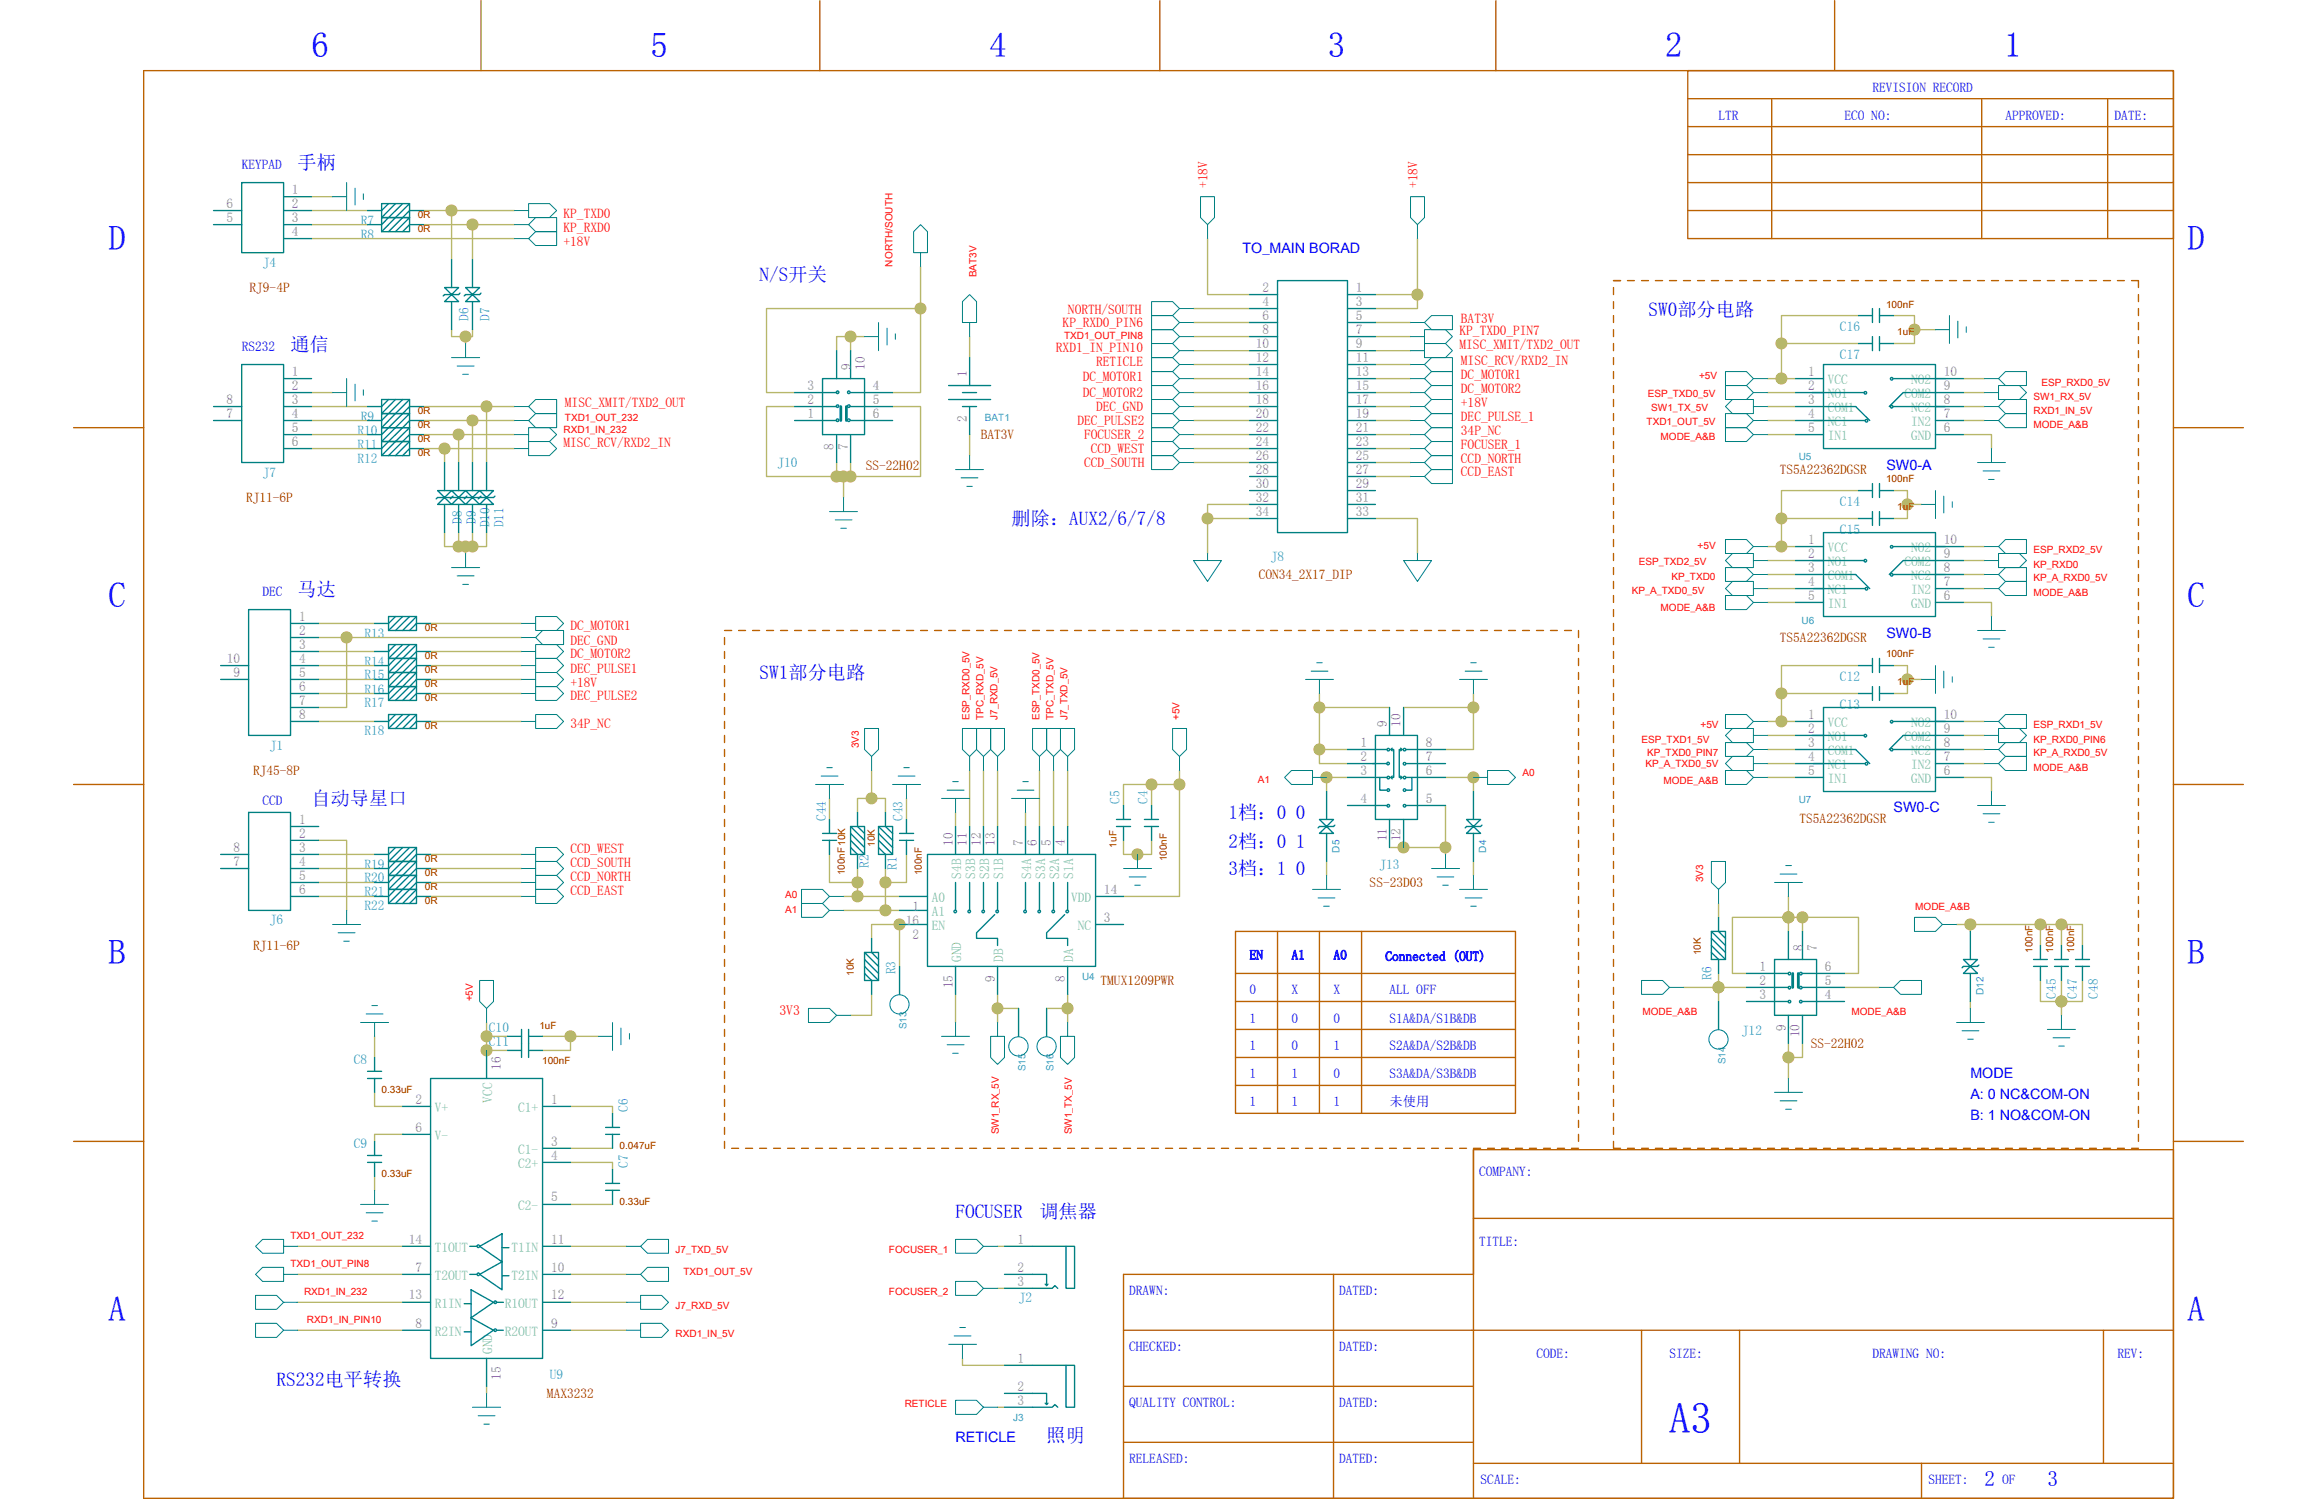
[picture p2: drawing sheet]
<svg xmlns="http://www.w3.org/2000/svg" width="432mm" height="279mm" viewBox="0 0 432 279" stroke-linecap="round" stroke-linejoin="round" font-family="sans-serif">
<defs><g id="words">
<text font-size="8" fill="#00f" x="311" y="267.1">A3</text>
<g font-size="6.5" fill="#00f">
<text x="58.1" y="10.6">6</text>
<text x="121.2" y="10.6">5</text>
<text x="184.3" y="10.6">4</text>
<text x="247.5" y="10.6">3</text>
<text x="310.3" y="10.6">2</text>
<text x="373.5" y="10.6">1</text>
<text x="20.2" y="46.6">D</text>
<text x="407.7" y="46.6">D</text>
<text x="20.2" y="113.1">C</text>
<text x="407.7" y="113.1">C</text>
<text x="20.2" y="179.6">B</text>
<text x="407.7" y="179.6">B</text>
<text x="20.2" y="246.1">A</text>
<text x="407.7" y="246.1">A</text>
</g>
<g font-size="4" fill="#00f">
<text x="369.8" y="277.1">2</text>
<text x="381.6" y="277.1">3</text>
</g>
<g font-size="3.6" fill="#00f">
<text x="55.5" y="31.4">手柄</text>
<text x="141.6" y="52.3">N/S开关</text>
<text x="307.2" y="58.8">SW0部分电路</text>
<text x="54.1" y="65.4">通信</text>
<text x="188.5" y="97.9">删除：AUX2/6/7/8</text>
<text x="55.5" y="111">马达</text>
<text x="141.6" y="126.6">SW1部分电路</text>
<text x="58.1" y="150.1">自动导星口</text>
<text x="229" y="152.7">1档：0 0</text>
<text x="229" y="158">2档：0 1</text>
<text x="229" y="163.2">3档：1 0</text>
<text x="178.1" y="227.1">FOCUSER</text>
<text x="193.7" y="227.1">调焦器</text>
<text x="51.5" y="258.4">RS232电平转换</text>
<text x="195.1" y="268.8">照明</text>
</g>
<g font-size="2.7" fill="#00f">
<text x="231.5" y="47.1">TO_MAIN BORAD</text>
<text x="351.6" y="87.5">SW0-A</text>
<text x="351.6" y="118.8">SW0-B</text>
<text x="352.9" y="151.4">SW0-C</text>
<text x="367.2" y="201">MODE</text>
<text x="367.2" y="204.9">A: 0 NC&amp;COM-ON</text>
<text x="367.2" y="208.8">B: 1 NO&amp;COM-ON</text>
<text x="178.1" y="268.8">RETICLE</text>
</g>
<text font-size="2.6" fill="#f00" x="145.2" y="189.3">3V3</text>
<g font-size="2.5" fill="#00f">
<text x="349" y="17.1">REVISION RECORD</text>
<text x="320.3" y="22.3">LTR</text>
<text x="343.7" y="22.3">ECO NO:</text>
<text x="373.7" y="22.3">APPROVED:</text>
<text x="394.1" y="22.3">DATE:</text>
<text x="45" y="31.4">KEYPAD</text>
<text x="45" y="65.4">RS232</text>
<text x="48.9" y="111">DEC</text>
<text x="48.9" y="150.1">CCD</text>
<text x="232.9" y="178.8">EN</text>
<text x="240.7" y="178.8">A1</text>
<text x="248.5" y="178.8">A0</text>
<text x="258.2" y="179.1">Connected (OUT)</text>
<text x="232.9" y="185.3">0</text>
<text x="240.7" y="185.3">X</text>
<text x="248.5" y="185.3">X</text>
<text x="259" y="185.3">ALL OFF</text>
<text x="232.9" y="190.6">1</text>
<text x="240.7" y="190.6">0</text>
<text x="248.5" y="190.6">0</text>
<text x="259" y="190.6">S1A&amp;DA/S1B&amp;DB</text>
<text x="232.9" y="195.8">1</text>
<text x="240.7" y="195.8">0</text>
<text x="248.5" y="195.8">1</text>
<text x="259" y="195.8">S2A&amp;DA/S2B&amp;DB</text>
<text x="232.9" y="201">1</text>
<text x="240.7" y="201">1</text>
<text x="248.5" y="201">0</text>
<text x="259" y="201">S3A&amp;DA/S3B&amp;DB</text>
<text x="232.9" y="206.2">1</text>
<text x="240.7" y="206.2">1</text>
<text x="248.5" y="206.2">1</text>
<text x="259" y="206.2">未使用</text>
<text x="275.6" y="219.3">COMPANY:</text>
<text x="275.6" y="232.3">TITLE:</text>
<text x="210.4" y="241.4">DRAWN:</text>
<text x="249.6" y="241.4">DATED:</text>
<text x="210.4" y="251.9">CHECKED:</text>
<text x="249.6" y="251.9">DATED:</text>
<text x="286.3" y="253.2">CODE:</text>
<text x="311.1" y="253.2">SIZE:</text>
<text x="349" y="253.2">DRAWING NO:</text>
<text x="394.6" y="253.2">REV:</text>
<text x="210.4" y="262.3">QUALITY CONTROL:</text>
<text x="249.6" y="262.3">DATED:</text>
<text x="210.4" y="272.8">RELEASED:</text>
<text x="249.6" y="272.8">DATED:</text>
<text x="275.9" y="276.6">SCALE:</text>
<text x="359.4" y="276.6">SHEET:</text>
<text x="373.1" y="276.6">OF</text>
</g>
<g font-size="2.5" fill="#f00">
<text x="225" y="35.1" transform="rotate(-90 225 35.1)">+18V</text>
<text x="264.2" y="35.1" transform="rotate(-90 264.2 35.1)">+18V</text>
<text x="105" y="40.6">KP_TXD0</text>
<text x="105" y="43.2">KP_RXD0</text>
<text x="105" y="45.8">+18V</text>
<text x="199" y="58.6">NORTH/SOUTH</text>
<text x="196.8" y="65.6">RXD1_IN_PIN10</text>
<text x="198" y="60.9">KP_RXD0_PIN6</text>
<text x="272" y="65.1">MISC_XMIT/TXD2_OUT</text>
<text x="272" y="62.5">KP_TXD0_PIN7</text>
<text x="272.3" y="60.1">BAT3V</text>
<text x="201.8" y="71.1">DC_MOTOR1</text>
<text x="204.3" y="68.2">RETICLE</text>
<text x="272.3" y="70.6">DC_MOTOR1</text>
<text x="272.3" y="67.9">MISC_RCV/RXD2_IN</text>
<text x="105.3" y="75.8">MISC_XMIT/TXD2_OUT</text>
<text x="201.8" y="74">DC_MOTOR2</text>
<text x="204.3" y="76.6">DEC_GND</text>
<text x="272.3" y="73.2">DC_MOTOR2</text>
<text x="272.3" y="75.8">+18V</text>
<text x="105" y="83.3">MISC_RCV/RXD2_IN</text>
<text x="200.8" y="79.2">DEC_PULSE2</text>
<text x="202" y="81.8">FOCUSER_2</text>
<text x="272.3" y="83.6">FOCUSER_1</text>
<text x="272.3" y="81">34P_NC</text>
<text x="272.3" y="78.4">DEC_PULSE_1</text>
<text x="202" y="87">CCD_SOUTH</text>
<text x="203.3" y="84.4">CCD_WEST</text>
<text x="272.3" y="88.8">CCD_EAST</text>
<text x="272.3" y="86.2">CCD_NORTH</text>
<text x="106.3" y="117.5">DC_MOTOR1</text>
<text x="106.3" y="120.1">DEC_GND</text>
<text x="106.3" y="122.7">DC_MOTOR2</text>
<text x="106.3" y="125.3">DEC_PULSE1</text>
<text x="106.3" y="130.6">DEC_PULSE2</text>
<text x="106.3" y="128">+18V</text>
<text x="106.3" y="135.8">34P_NC</text>
<text x="106.3" y="159">CCD_WEST</text>
<text x="106.3" y="161.6">CCD_SOUTH</text>
<text x="106.3" y="164.2">CCD_NORTH</text>
<text x="106.3" y="166.8">CCD_EAST</text>
</g>
<g font-size="2.5" fill="#7e7e7e">
<text x="42.2" y="41.4">5</text>
<text x="42.2" y="38.7">6</text>
<text x="54.4" y="36.1">1</text>
<text x="54.4" y="38.7">2</text>
<text x="54.4" y="41.4">3</text>
<text x="54.4" y="43.9">4</text>
<text x="235.3" y="54.4">2</text>
<text x="235.3" y="57">4</text>
<text x="235.3" y="59.6">6</text>
<text x="252.7" y="54.4">1</text>
<text x="252.7" y="57">3</text>
<text x="252.7" y="59.6">5</text>
<text x="234" y="64.8">10</text>
<text x="235.3" y="62.2">8</text>
<text x="252.7" y="62.2">7</text>
<text x="252.7" y="64.8">9</text>
<text x="54.4" y="70">1</text>
<text x="158.6" y="69" transform="rotate(-90 158.6 69)">9</text>
<text x="161.2" y="69" transform="rotate(-90 161.2 69)">10</text>
<text x="180.2" y="70.3" transform="rotate(-90 180.2 70.3)">1</text>
<text x="234" y="67.4">12</text>
<text x="234" y="70">14</text>
<text x="252.7" y="67.4">11</text>
<text x="252.7" y="70">13</text>
<text x="337" y="70">1</text>
<text x="362.2" y="70">10</text>
<text x="42.2" y="77.9">7</text>
<text x="42.2" y="75.3">8</text>
<text x="54.4" y="72.6">2</text>
<text x="54.4" y="75.3">3</text>
<text x="54.4" y="77.9">4</text>
<text x="150.5" y="77.9">1</text>
<text x="150.5" y="75.3">2</text>
<text x="150.5" y="72.6">3</text>
<text x="162.7" y="72.6">4</text>
<text x="162.7" y="75.3">5</text>
<text x="162.7" y="77.9">6</text>
<text x="234" y="72.6">16</text>
<text x="234" y="75.3">18</text>
<text x="234" y="77.9">20</text>
<text x="252.7" y="72.6">15</text>
<text x="252.7" y="75.3">17</text>
<text x="252.7" y="77.9">19</text>
<text x="337" y="72.6">2</text>
<text x="337" y="75.3">3</text>
<text x="337" y="77.9">4</text>
<text x="362.2" y="77.9">7</text>
<text x="362.2" y="75.3">8</text>
<text x="362.2" y="72.6">9</text>
<text x="54.4" y="80.5">5</text>
<text x="54.4" y="83.1">6</text>
<text x="155.4" y="83.8" transform="rotate(-90 155.4 83.8)">8</text>
<text x="158" y="83.8" transform="rotate(-90 158 83.8)">7</text>
<text x="180.2" y="78.6" transform="rotate(-90 180.2 78.6)">2</text>
<text x="234" y="80.5">22</text>
<text x="234" y="83.1">24</text>
<text x="252.7" y="80.5">21</text>
<text x="252.7" y="83.1">23</text>
<text x="337" y="80.5">5</text>
<text x="362.2" y="80.5">6</text>
<text x="234" y="85.7">26</text>
<text x="234" y="88.3">28</text>
<text x="252.7" y="85.7">25</text>
<text x="252.7" y="88.3">27</text>
<text x="234" y="90.9">30</text>
<text x="234" y="93.5">32</text>
<text x="252.7" y="90.9">29</text>
<text x="252.7" y="93.5">31</text>
<text x="234" y="96.1">34</text>
<text x="252.7" y="96.1">33</text>
<text x="337" y="101.3">1</text>
<text x="362.2" y="101.3">10</text>
<text x="337" y="104">2</text>
<text x="337" y="106.6">3</text>
<text x="362.2" y="106.6">8</text>
<text x="362.2" y="104">9</text>
<text x="337" y="109.2">4</text>
<text x="337" y="111.8">5</text>
<text x="362.2" y="111.8">6</text>
<text x="362.2" y="109.2">7</text>
<text x="55.7" y="115.7">1</text>
<text x="55.7" y="118.3">2</text>
<text x="42.2" y="123.5">10</text>
<text x="55.7" y="120.9">3</text>
<text x="55.7" y="123.5">4</text>
<text x="43.5" y="126.1">9</text>
<text x="55.7" y="126.1">5</text>
<text x="55.7" y="128.7">6</text>
<text x="55.7" y="131.3">7</text>
<text x="55.7" y="134">8</text>
<text x="258.4" y="135.5" transform="rotate(-90 258.4 135.5)">9</text>
<text x="261" y="135.5" transform="rotate(-90 261 135.5)">10</text>
<text x="337" y="134">1</text>
<text x="337" y="136.6">2</text>
<text x="362.2" y="136.6">9</text>
<text x="362.2" y="134">10</text>
<text x="253.5" y="139.2">1</text>
<text x="253.5" y="141.8">2</text>
<text x="265.7" y="141.8">7</text>
<text x="265.7" y="139.2">8</text>
<text x="337" y="139.2">3</text>
<text x="337" y="141.8">4</text>
<text x="362.2" y="141.8">7</text>
<text x="362.2" y="139.2">8</text>
<text x="253.5" y="144.4">3</text>
<text x="253.5" y="149.6">4</text>
<text x="265.7" y="149.6">5</text>
<text x="265.7" y="144.4">6</text>
<text x="337" y="144.4">5</text>
<text x="362.2" y="144.4">6</text>
<text x="55.7" y="153.5">1</text>
<text x="43.5" y="161.3">7</text>
<text x="43.5" y="158.7">8</text>
<text x="55.7" y="156.1">2</text>
<text x="55.7" y="158.7">3</text>
<text x="55.7" y="161.3">4</text>
<text x="177.5" y="157.7" transform="rotate(-90 177.5 157.7)">10</text>
<text x="180.2" y="157.7" transform="rotate(-90 180.2 157.7)">11</text>
<text x="182.8" y="157.7" transform="rotate(-90 182.8 157.7)">12</text>
<text x="185.4" y="157.7" transform="rotate(-90 185.4 157.7)">13</text>
<text x="190.6" y="157.7" transform="rotate(-90 190.6 157.7)">7</text>
<text x="193.2" y="157.7" transform="rotate(-90 193.2 157.7)">6</text>
<text x="195.8" y="157.7" transform="rotate(-90 195.8 157.7)">5</text>
<text x="198.4" y="157.7" transform="rotate(-90 198.4 157.7)">4</text>
<text x="258.4" y="156.8" transform="rotate(-90 258.4 156.8)">11</text>
<text x="261" y="156.8" transform="rotate(-90 261 156.8)">12</text>
<text x="55.7" y="164">5</text>
<text x="55.7" y="166.6">6</text>
<text x="205.7" y="166.6">14</text>
<text x="168.8" y="172.4">16</text>
<text x="170.1" y="169.8">1</text>
<text x="205.7" y="171.8">3</text>
<text x="170.1" y="175">2</text>
<text x="336" y="177.3" transform="rotate(-90 336 177.3)">8</text>
<text x="338.6" y="177.3" transform="rotate(-90 338.6 177.3)">7</text>
<text x="177.5" y="184.2" transform="rotate(-90 177.5 184.2)">15</text>
<text x="185.4" y="183" transform="rotate(-90 185.4 183)">9</text>
<text x="198.4" y="183" transform="rotate(-90 198.4 183)">8</text>
<text x="327.9" y="180.9">1</text>
<text x="327.9" y="183.5">2</text>
<text x="340.1" y="183.5">5</text>
<text x="340.1" y="180.9">6</text>
<text x="327.9" y="186.1">3</text>
<text x="340.1" y="186.1">4</text>
<text x="332.8" y="192.1" transform="rotate(-90 332.8 192.1)">9</text>
<text x="335.4" y="193.3" transform="rotate(-90 335.4 193.3)">10</text>
<text x="93.3" y="199.4" transform="rotate(-90 93.3 199.4)">16</text>
<text x="77.4" y="205.7">2</text>
<text x="102.7" y="205.7">1</text>
<text x="77.4" y="210.9">6</text>
<text x="102.7" y="213.5">3</text>
<text x="102.7" y="216.1">4</text>
<text x="102.7" y="223.9">5</text>
<text x="76.2" y="231.8">14</text>
<text x="102.7" y="231.8">11</text>
<text x="189.6" y="231.8">1</text>
<text x="77.4" y="237">7</text>
<text x="102.7" y="237">10</text>
<text x="189.6" y="237">2</text>
<text x="189.6" y="239.6">3</text>
<text x="76.2" y="242.2">13</text>
<text x="102.7" y="242.2">12</text>
<text x="77.4" y="247.4">8</text>
<text x="102.7" y="247.4">9</text>
<text x="93.3" y="257.2" transform="rotate(-90 93.3 257.2)">15</text>
<text x="189.6" y="254">1</text>
<text x="189.6" y="259.2">2</text>
<text x="189.6" y="261.8">3</text>
</g>
<g font-size="2.5" fill="#2291ff">
<text x="67.2" y="41.9">R7</text>
<text x="67.2" y="44.5">R8</text>
<text x="49" y="49.7">J4</text>
<text x="87.3" y="59.8" transform="rotate(-90 87.3 59.8)">D6</text>
<text x="91.2" y="59.8" transform="rotate(-90 91.2 59.8)">D7</text>
<text x="342.9" y="61.7">C16</text>
<text x="342.9" y="66.9">C17</text>
<text x="66.6" y="81">R10</text>
<text x="66.6" y="83.6">R11</text>
<text x="67.2" y="78.4">R9</text>
<text x="49" y="88.8">J7</text>
<text x="66.6" y="86.2">R12</text>
<text x="144.9" y="87.1">J10</text>
<text x="342.9" y="94.3">C14</text>
<text x="86" y="97.6" transform="rotate(-90 86 97.6)">D8</text>
<text x="88.6" y="97.6" transform="rotate(-90 88.6 97.6)">D9</text>
<text x="91.2" y="98.3" transform="rotate(-90 91.2 98.3)">D10</text>
<text x="93.9" y="98.3" transform="rotate(-90 93.9 98.3)">D11</text>
<text x="342.9" y="99.5">C15</text>
<text x="236.8" y="104.5">J8</text>
<text x="67.9" y="118.8">R13</text>
<text x="67.9" y="124.1">R14</text>
<text x="67.9" y="126.6">R15</text>
<text x="67.9" y="129.3">R16</text>
<text x="67.9" y="131.9">R17</text>
<text x="342.9" y="126.9">C12</text>
<text x="67.9" y="137.1">R18</text>
<text x="342.9" y="132.1">C13</text>
<text x="50.3" y="139.7">J1</text>
<text x="208.6" y="149.8" transform="rotate(-90 208.6 149.8)">C5</text>
<text x="213.9" y="149.8" transform="rotate(-90 213.9 149.8)">C4</text>
<text x="153.9" y="153.1" transform="rotate(-90 153.9 153.1)">C44</text>
<text x="168.2" y="153.1" transform="rotate(-90 168.2 153.1)">C43</text>
<text x="67.9" y="161.9">R19</text>
<text x="161.9" y="161.8" transform="rotate(-90 161.9 161.8)">R2</text>
<text x="257.1" y="161.9">J13</text>
<text x="67.9" y="164.5">R20</text>
<text x="67.9" y="167.1">R21</text>
<text x="167.1" y="162.1" transform="rotate(-90 167.1 162.1)">R1</text>
<text x="50.3" y="172.3">J6</text>
<text x="67.9" y="169.7">R22</text>
<text x="166.9" y="181.6" transform="rotate(-90 166.9 181.6)">R3</text>
<text x="318.9" y="182.7" transform="rotate(-90 318.9 182.7)">R6</text>
<text x="383.1" y="186.2" transform="rotate(-90 383.1 186.2)">C45</text>
<text x="387.1" y="186.2" transform="rotate(-90 387.1 186.2)">C47</text>
<text x="390.9" y="186.2" transform="rotate(-90 390.9 186.2)">C48</text>
<text x="91.1" y="192.4">C10</text>
<text x="91.1" y="195.1">C11</text>
<text x="324.6" y="192.9">J12</text>
<text x="66" y="198.4">C8</text>
<text x="117" y="207.2" transform="rotate(-90 117 207.2)">C6</text>
<text x="66" y="214">C9</text>
<text x="117" y="217.7" transform="rotate(-90 117 217.7)">C7</text>
<text x="189.9" y="242.7">J2</text>
<text x="102.5" y="257.1">U9</text>
</g>
<g font-size="2.5" fill="#800000">
<text x="46.5" y="54.4">RJ9-4P</text>
<text x="182.8" y="81.9">BAT3V</text>
<text x="161.4" y="87.5">SS-22H02</text>
<text x="331.7" y="88.3">TS5A22362DGSR</text>
<text x="45.9" y="93.6">RJ11-6P</text>
<text x="234.6" y="107.9">CON34_2X17_DIP</text>
<text x="331.7" y="119.7">TS5A22362DGSR</text>
<text x="47.2" y="144.5">RJ45-8P</text>
<text x="335.4" y="153.3">TS5A22362DGSR</text>
<text x="255.2" y="165.3">SS-23D03</text>
<text x="47.2" y="177">RJ11-6P</text>
<text x="205.1" y="183.6">TMUX1209PWR</text>
<text x="337.4" y="195.3">SS-22H02</text>
<text x="101.9" y="260.5">MAX3232</text>
</g>
<g font-size="2.5" fill="#82c082">
<text x="340.6" y="71.6">VCC</text>
<text x="356.2" y="71.6">NO2</text>
<text x="340.6" y="74.2">NO1</text>
<text x="340.6" y="76.8">COM1</text>
<text x="354.9" y="74.2">COM2</text>
<text x="356.2" y="76.8">NC2</text>
<text x="340.6" y="79.4">NC1</text>
<text x="340.6" y="82.1">IN1</text>
<text x="356.2" y="82.1">GND</text>
<text x="356.2" y="79.4">IN2</text>
<text x="340.6" y="102.9">VCC</text>
<text x="340.6" y="105.5">NO1</text>
<text x="354.9" y="105.5">COM2</text>
<text x="356.2" y="102.9">NO2</text>
<text x="340.6" y="108.1">COM1</text>
<text x="340.6" y="110.8">NC1</text>
<text x="340.6" y="113.3">IN1</text>
<text x="356.2" y="113.3">GND</text>
<text x="356.2" y="110.8">IN2</text>
<text x="356.2" y="108.1">NC2</text>
<text x="340.6" y="135.5">VCC</text>
<text x="356.2" y="135.5">NO2</text>
<text x="340.6" y="138.1">NO1</text>
<text x="340.6" y="140.8">COM1</text>
<text x="340.6" y="143.4">NC1</text>
<text x="354.9" y="138.1">COM2</text>
<text x="356.2" y="143.4">IN2</text>
<text x="356.2" y="140.8">NC2</text>
<text x="340.6" y="146">IN1</text>
<text x="356.2" y="146">GND</text>
<text x="179.1" y="163.8" transform="rotate(-90 179.1 163.8)">S4B</text>
<text x="181.8" y="163.8" transform="rotate(-90 181.8 163.8)">S3B</text>
<text x="184.3" y="163.8" transform="rotate(-90 184.3 163.8)">S2B</text>
<text x="187" y="163.8" transform="rotate(-90 187 163.8)">S1B</text>
<text x="192.2" y="163.8" transform="rotate(-90 192.2 163.8)">S4A</text>
<text x="194.8" y="163.8" transform="rotate(-90 194.8 163.8)">S3A</text>
<text x="197.4" y="163.8" transform="rotate(-90 197.4 163.8)">S2A</text>
<text x="200" y="163.8" transform="rotate(-90 200 163.8)">S1A</text>
<text x="173.6" y="168.1">A0</text>
<text x="173.6" y="170.8">A1</text>
<text x="173.6" y="173.4">EN</text>
<text x="199.6" y="168.1">VDD</text>
<text x="200.9" y="173.4">NC</text>
<text x="179.1" y="179.3" transform="rotate(-90 179.1 179.3)">GND</text>
<text x="187" y="179.3" transform="rotate(-90 187 179.3)">DB</text>
<text x="200" y="179.3" transform="rotate(-90 200 179.3)">DA</text>
<text x="81" y="207.3">V+</text>
<text x="91.7" y="205.5" transform="rotate(-90 91.7 205.5)">VCC</text>
<text x="96.6" y="207.3">C1+</text>
<text x="81" y="212.5">V-</text>
<text x="96.6" y="215.1">C1-</text>
<text x="96.6" y="217.7">C2+</text>
<text x="96.6" y="225.6">C2-</text>
<text x="81" y="233.4">T1OUT</text>
<text x="95.3" y="233.4">T1IN</text>
<text x="81" y="238.6">T2OUT</text>
<text x="95.3" y="238.6">T2IN</text>
<text x="81" y="243.8">R1IN</text>
<text x="94.1" y="243.8">R1OUT</text>
<text x="81" y="249">R2IN</text>
<text x="94.1" y="249">R2OUT</text>
<text x="91.7" y="252.4" transform="rotate(-90 91.7 252.4)">GND</text>
</g>
<g font-size="1.9" fill="#800000">
<text x="77.9" y="40.6">0R</text>
<text x="77.9" y="43.2">0R</text>
<text x="351.5" y="57.3">100nF</text>
<text x="353.6" y="62.5">1uF</text>
<text x="77.9" y="77.1">0R</text>
<text x="77.9" y="79.7">0R</text>
<text x="77.9" y="82.4">0R</text>
<text x="77.9" y="85">0R</text>
<text x="351.5" y="89.9">100nF</text>
<text x="353.6" y="95.1">1uF</text>
<text x="79.2" y="117.6">0R</text>
<text x="79.2" y="122.8">0R</text>
<text x="79.2" y="125.4">0R</text>
<text x="351.5" y="122.5">100nF</text>
<text x="79.2" y="128">0R</text>
<text x="79.2" y="130.6">0R</text>
<text x="353.6" y="127.7">1uF</text>
<text x="79.2" y="135.8">0R</text>
<text x="79.2" y="160.6">0R</text>
<text x="163" y="157.9" transform="rotate(-90 163 157.9)">10K</text>
<text x="208.1" y="158" transform="rotate(-90 208.1 158)">1uF</text>
<text x="217.5" y="160.6" transform="rotate(-90 217.5 160.6)">100nF</text>
<text x="79.2" y="163.2">0R</text>
<text x="79.2" y="165.8">0R</text>
<text x="157.5" y="163.2" transform="rotate(-90 157.5 163.2)">100nF10K</text>
<text x="171.8" y="163.2" transform="rotate(-90 171.8 163.2)">100nF</text>
<text x="79.2" y="168.4">0R</text>
<text x="317" y="178" transform="rotate(-90 317 178)">10K</text>
<text x="378.8" y="177.6" transform="rotate(-90 378.8 177.6)">100nF</text>
<text x="382.7" y="177.6" transform="rotate(-90 382.7 177.6)">100nF</text>
<text x="386.6" y="177.6" transform="rotate(-90 386.6 177.6)">100nF</text>
<text x="159.1" y="181.9" transform="rotate(-90 159.1 181.9)">10K</text>
<text x="100.5" y="191.9">1uF</text>
<text x="71.1" y="203.7">0.33uF</text>
<text x="101" y="198.4">100nF</text>
<text x="115.5" y="214.1">0.047uF</text>
<text x="71.1" y="219.3">0.33uF</text>
<text x="115.5" y="224.5">0.33uF</text>
</g>
<g font-size="1.9" fill="#f00">
<text x="166.3" y="49.7" transform="rotate(-90 166.3 49.7)">NORTH/SOUTH</text>
<text x="182" y="51.7" transform="rotate(-90 182 51.7)">BAT3V</text>
<text x="198.3" y="63.2">TXD1_OUT_PIN8</text>
<text x="316.6" y="70.6">+5V</text>
<text x="380.4" y="71.9">ESP_RXD0_5V</text>
<text x="307.1" y="74">ESP_TXD0_5V</text>
<text x="307.7" y="76.6">SW1_TX_5V</text>
<text x="379" y="77.1">RXD1_IN_5V</text>
<text x="379" y="74.5">SW1_RX_5V</text>
<text x="105" y="80.8">RXD1_IN_232</text>
<text x="105.3" y="78.4">TXD1_OUT_232</text>
<text x="306.9" y="79.2">TXD1_OUT_5V</text>
<text x="309.5" y="82">MODE_A&amp;B</text>
<text x="379" y="79.7">MODE_A&amp;B</text>
<text x="305.4" y="105.3">ESP_TXD2_5V</text>
<text x="316.4" y="102.4">+5V</text>
<text x="379" y="105.8">KP_RXD0</text>
<text x="379" y="103.2">ESP_RXD2_5V</text>
<text x="304.1" y="110.7">KP_A_TXD0_5V</text>
<text x="309.5" y="113.9">MODE_A&amp;B</text>
<text x="311.5" y="108.1">KP_TXD0</text>
<text x="379" y="111">MODE_A&amp;B</text>
<text x="379" y="108.4">KP_A_RXD0_5V</text>
<text x="180.7" y="134.2" transform="rotate(-90 180.7 134.2)">ESP_RXD0_5V</text>
<text x="183.3" y="134.2" transform="rotate(-90 183.3 134.2)">TPC_RXD_5V</text>
<text x="185.9" y="134.2" transform="rotate(-90 185.9 134.2)">J7_RXD_5V</text>
<text x="193.7" y="134.2" transform="rotate(-90 193.7 134.2)">ESP_TXD0_5V</text>
<text x="196.3" y="134.2" transform="rotate(-90 196.3 134.2)">TPC_TXD_5V</text>
<text x="199" y="134.2" transform="rotate(-90 199 134.2)">J7_TXD_5V</text>
<text x="219.8" y="134.2" transform="rotate(-90 219.8 134.2)">+5V</text>
<text x="316.9" y="135.8">+5V</text>
<text x="379" y="135.8">ESP_RXD1_5V</text>
<text x="160.1" y="139.4" transform="rotate(-90 160.1 139.4)">3V3</text>
<text x="305.9" y="138.4">ESP_TXD1_5V</text>
<text x="306.7" y="143">KP_A_TXD0_5V</text>
<text x="307" y="141">KP_TXD0_PIN7</text>
<text x="379" y="143.6">MODE_A&amp;B</text>
<text x="379" y="141">KP_A_RXD0_5V</text>
<text x="379" y="138.4">KP_RXD0_PIN6</text>
<text x="234.4" y="145.9">A1</text>
<text x="283.7" y="144.7">A0</text>
<text x="310" y="146.2">MODE_A&amp;B</text>
<text x="146.3" y="167.4">A0</text>
<text x="317.4" y="164.5" transform="rotate(-90 317.4 164.5)">3V3</text>
<text x="146.3" y="170.3">A1</text>
<text x="356.9" y="169.7">MODE_A&amp;B</text>
<text x="88.1" y="186.7" transform="rotate(-90 88.1 186.7)">+5V</text>
<text x="306.1" y="189.3">MODE_A&amp;B</text>
<text x="345" y="189.3">MODE_A&amp;B</text>
<text x="186.2" y="211.4" transform="rotate(-90 186.2 211.4)">SW1_RX_5V</text>
<text x="199.7" y="211.4" transform="rotate(-90 199.7 211.4)">SW1_TX_5V</text>
<text x="54.1" y="231">TXD1_OUT_232</text>
<text x="125.9" y="233.6">J7_TXD_5V</text>
<text x="165.7" y="233.6">FOCUSER_1</text>
<text x="54.1" y="236.2">TXD1_OUT_PIN8</text>
<text x="127.4" y="237.6">TXD1_OUT_5V</text>
<text x="56.7" y="241.4">RXD1_IN_232</text>
<text x="125.9" y="244.1">J7_RXD_5V</text>
<text x="165.7" y="241.4">FOCUSER_2</text>
<text x="57.2" y="246.7">RXD1_IN_PIN10</text>
<text x="125.9" y="249.3">RXD1_IN_5V</text>
<text x="168.6" y="262.3">RETICLE</text>
</g>
<g font-size="1.9" fill="#2291ff">
<text x="183.6" y="78.4">BAT1</text>
<text x="335.2" y="85.7">U5</text>
<text x="335.7" y="116.3">U6</text>
<text x="335.2" y="149.6">U7</text>
<text x="249.6" y="158.9" transform="rotate(-90 249.6 158.9)">D5</text>
<text x="277" y="158.9" transform="rotate(-90 277 158.9)">D4</text>
<text x="201.7" y="182.8">U4</text>
<text x="369.6" y="185.5" transform="rotate(-90 369.6 185.5)">D12</text>
<text x="168.9" y="191.9" transform="rotate(-90 168.9 191.9)">S13</text>
<text x="191.1" y="199.7" transform="rotate(-90 191.1 199.7)">S15</text>
<text x="196.3" y="199.7" transform="rotate(-90 196.3 199.7)">S16</text>
<text x="321.6" y="198.4" transform="rotate(-90 321.6 198.4)">S14</text>
<text x="188.8" y="264.9">J3</text>
</g>
</g></defs>
<g fill="none" stroke="#b7b76a" stroke-width=".25">
<path d="M58.1 36.7h3.9M58.1 39.2h10.4M79 39.2h5.2M95.9 39.2h-11.7v9.2M58.1 44.5h37.8M58.1 41.9h10.4M79 41.9h9.1M95.9 41.9h-7.8v6.5M171.6 57.5v15.7h-5.3M171.6 49.7v7.8M171.6 57.5h-28.7v15.7h5.2M222.4 57.5h10.5"/>
<path d="M225 44.5v10.4h7.9M256.3 54.9h7.9v2.6h-7.9M264.2 44.5v10.4M346.4 58.8h-14.4v5.2M352.9 58.8h3.9v5.2h-3.9M58.1 73.2h3.9M58.1 75.8h10.4M58.1 78.4h10.4M79 75.8h11.7M79 78.4h9.1M84.2 61.4v1.3h3.9v-1.3M86.8 62.7v1.3"/>
<path d="M95.9 78.4h-7.8v7.8M95.9 75.8h-5.2v10.4M148.1 75.8h-5.2v13h14.3M158.5 62.7h2.6M158.5 62.7v2.7M158.5 62.7h-2.6v2.7M166.3 75.8h5.3v13h-13.1v-2.6M180.7 62.7v4M222.4 70.6h10.5M222.4 73.2h10.5M222.4 60.1h10.5M222.4 62.7h10.5"/>
<path d="M222.4 65.4h10.5M222.4 67.9h10.5M222.4 75.8h10.5M222.4 78.4h10.5M256.3 60.1h6.6M256.3 62.7h6.6M256.3 65.4h6.6M256.3 67.9h6.6M256.3 70.6h6.6M256.3 73.2h6.6M256.3 75.8h6.6M256.3 78.4h6.6"/>
<path d="M329.4 73.2h5.2M329.4 75.8h5.2M329.4 78.4h5.2M334.6 70.6h-5.2M346.4 64h-14.4v6.6M356.8 61.4h3.9M365.9 70.6h3.9M365.9 73.2h3.9M365.9 75.8h3.9M365.9 78.4h3.9M58.1 81h10.4M58.1 83.6h10.4"/>
<path d="M79 81h6.5M79 83.6h3.8M82.8 99.3v2.6h2.7M85.5 99.3v2.6h2.6M88.1 99.3v2.6h2.6v-2.6M95.9 83.6h-13.1v2.6M95.9 81h-10.4v5.2M155.9 86.2v2.6M157.2 88.8h1.3M157.2 88.8v3.9M180.7 81v3.9M222.4 81h10.5"/>
<path d="M222.4 83.6h10.5M222.4 86.2h10.5M232.9 94h-7.9v2.6M232.9 96.6h-7.9v6.6M256.3 96.6h7.9v6.6M256.3 81h6.6M256.3 83.6h6.6M256.3 86.2h6.6M256.3 88.8h6.6M329.4 81h5.2M346.4 91.4h-14.4v5.2M346.4 96.6h-14.4v5.3"/>
<path d="M352.9 91.4h2.6v5.2h-2.6M355.5 94h2.6M365.9 81h5.2v2.6M59.4 118.8h37.8M59.4 116.2h10.4M64.6 118.8v13.1h-5.2M80.2 116.2h17M86.8 101.9v1.3M329.4 112.3h5.2M329.4 109.7h5.2M329.4 104.5h5.2M329.4 107.1h5.2"/>
<path d="M334.6 101.9h-5.2M365.9 109.7h3.9M365.9 112.3h5.2v2.6M365.9 101.9h3.9M365.9 104.5h3.9M365.9 107.1h3.9M59.4 134.5h10.4M59.4 124.1h10.4M59.4 126.6h10.4M59.4 129.3h10.4M59.4 121.4h10.4M80.2 134.5h17"/>
<path d="M80.2 124.1h17M80.2 126.6h17M80.2 129.3h17M80.2 121.4h17M245.9 131.9v10.4h5.2M245.9 139.7h5.2M245.9 129.3v2.6h13.1M274.6 129.3v2.6h-13M274.6 131.9v7.8h-5.2M329.4 134.5h5.2M329.4 139.7h5.2M329.4 137.1h5.2"/>
<path d="M346.4 124.1h-14.4v5.2M346.4 129.3h-14.4v5.2M352.9 124.1h2.6v5.2h-2.6M355.5 126.6h2.6M365.9 139.7h3.9M365.9 134.5h3.9M365.9 137.1h3.9M59.4 156.6h5.2v13.1M59.4 159.3h10.4M80.2 159.3h17M154.6 159.3v5.2h5.2v2.6M154.6 148.8v3.9"/>
<path d="M159.8 151.4v-2.6h5.2v2.6M162.4 143.6v5.2M168.9 159.3v5.2h-3.9v5.2M168.9 148.8v3.9M178.1 151.4v2.7M180.7 143.6v10.5M183.3 143.6v10.5M185.9 143.6v10.5M191.1 151.4v2.7M193.7 143.6v10.5M196.3 143.6v10.5M199 143.6v10.5"/>
<path d="M209.4 156.6v2.7h5.2v-2.7M212 159.3h.1M214.6 146.2h-5.2v3.9M219.8 146.2v20.9h-10.4M219.8 146.2h-5.2v3.9M219.8 143.6v2.6M251.1 144.9h-3.9v2.6M259 158h10.4M269.4 158v1.3M269.4 150.1v7.9M269.4 144.9h5.2v2.6M329.4 144.9h5.2"/>
<path d="M329.4 142.3h5.2M365.9 144.9h5.2v2.6M365.9 142.3h3.9M59.4 167.1h10.4M59.4 164.5h10.4M59.4 161.9h10.4M80.2 167.1h17M80.2 164.5h17M80.2 161.9h17M157.2 167.1h10.4M157.2 169.7h10.4M159.8 161.9v2.6"/>
<path d="M165 161.9v2.6M167.6 172.3v7.8M167.6 172.3h.1M167.6 172.3h-5.2v2.6M247.2 160.6v2.6M274.6 160.6v2.6M320.3 168.4v2.6M333.3 167.1v6.5M335.9 173.6v-2.6h-13v10.4h2.6M335.9 171h10.5v10.4h-2.7M364.6 172.3h2.6v1.3M367.2 172.3h17"/>
<path d="M380.3 172.3v3.9M384.2 176.2v-3.9h3.9v3.9M69.8 193.2v3.9M90.7 195.8h.1M90.7 193.2v2.6M90.7 190.6v2.6h3.9M90.7 195.8h3.9M101.1 193.2h5.2M111.5 193.2h-5.2v2.6h-5.2M162.4 185.3v4h-3.9M178.1 185.3v5.3M185.9 185.3v2.7h3.9"/>
<path d="M185.9 188v2.6M199 185.3v2.7h-3.9M199 188v2.6M313.7 184h6.6v2.7M320.3 181.4v2.6h5.2M333.3 194.5v6.5M335.9 194.5v2.6h-2.6M343.7 184h6.6M367.2 186.7v1.3M380.3 182.8v3.9h3.9v2.6M384.2 182.8v3.9h3.9v-3.9M69.8 203.6v2.6h5.2"/>
<path d="M69.8 219.3v2.6M75 211.4h-5.2v1.3M106.3 216.7h7.9v1.3M106.3 206.2h7.9v1.3M106.3 214h7.9M55.5 237.5h19.5M55.5 232.3h19.5M106.3 237.5h10.5M106.3 224.5h7.9M106.3 232.3h10.5M185.9 232.3h1.3M55.5 247.9h19.5"/>
<path d="M55.5 242.7h19.5M90.7 258.4v1.3M106.3 247.9h10.5M106.3 242.7h10.5M179.4 253.2v1.3h7.8M185.9 240.1h1.3M185.9 262.3h1.3"/>
</g>
<g fill="#b7b76a" stroke="#b7b76a" stroke-width=".19">
<circle cx="264.1" cy="54.9" r="1.04"/>
<circle cx="225" cy="96.6" r="1.03"/>
<circle cx="165" cy="169.7" r="1.03"/>
<circle cx="159.8" cy="167.1" r="1.04"/>
<circle cx="162.4" cy="148.8" r="1.03"/>
<circle cx="245.9" cy="139.7" r="1.03"/>
<circle cx="274.6" cy="131.9" r="1.04"/>
<circle cx="245.9" cy="131.9" r="1.04"/>
<circle cx="261.6" cy="158" r="1.03"/>
<circle cx="219.8" cy="146.2" r="1.04"/>
<circle cx="214.6" cy="146.2" r="1.04"/>
<circle cx="212" cy="159.2" r="1.03"/>
<circle cx="335.9" cy="171" r="1.04"/>
<circle cx="320.3" cy="184" r="1.03"/>
<circle cx="333.3" cy="171" r="1.04"/>
<circle cx="90.7" cy="193.2" r="1.03"/>
<circle cx="90.7" cy="195.8" r="1.04"/>
<circle cx="106.3" cy="193.2" r="1.03"/>
<circle cx="64.6" cy="118.8" r="1.04"/>
<circle cx="356.8" cy="61.4" r="1.03"/>
<circle cx="332" cy="70.5" r="1.04"/>
<circle cx="332" cy="64" r="1.03"/>
<circle cx="332" cy="101.9" r="1.03"/>
<circle cx="332" cy="96.6" r="1.03"/>
<circle cx="355.5" cy="94" r="1.04"/>
<circle cx="332" cy="134.5" r="1.03"/>
<circle cx="332" cy="129.3" r="1.03"/>
<circle cx="355.5" cy="126.6" r="1.03"/>
<circle cx="333.3" cy="197.1" r="1.03"/>
<circle cx="155.9" cy="88.8" r="1.04"/>
<circle cx="158.5" cy="88.8" r="1.04"/>
<circle cx="157.2" cy="88.8" r="1.04"/>
<circle cx="158.5" cy="62.7" r="1.03"/>
<circle cx="171.5" cy="57.5" r="1.03"/>
<circle cx="165" cy="164.5" r="1.03"/>
<circle cx="159.8" cy="164.5" r="1.03"/>
<circle cx="384.2" cy="172.3" r="1.03"/>
<circle cx="384.2" cy="186.7" r="1.03"/>
<circle cx="380.2" cy="172.3" r="1.03"/>
<circle cx="82.8" cy="83.6" r="1.04"/>
<circle cx="85.5" cy="81" r="1.03"/>
<circle cx="88.1" cy="78.4" r="1.03"/>
<circle cx="90.7" cy="75.8" r="1.04"/>
<circle cx="88.1" cy="101.9" r="1.03"/>
<circle cx="85.5" cy="101.9" r="1.03"/>
<circle cx="86.7" cy="101.9" r="1.03"/>
<circle cx="84.1" cy="39.2" r="1.03"/>
<circle cx="88.1" cy="41.8" r="1.04"/>
<circle cx="86.7" cy="62.7" r="1.03"/>
<circle cx="167.6" cy="172.3" r="1.03"/>
<circle cx="185.9" cy="187.9" r="1.03"/>
<circle cx="198.9" cy="188" r="1.03"/>
<circle cx="367.2" cy="172.3" r="1.03"/>
<circle cx="269.4" cy="158" r="1.03"/>
<circle cx="247.2" cy="144.9" r="1.03"/>
<circle cx="274.6" cy="144.9" r="1.03"/>
</g>
<g fill="none" stroke="#bb6200" stroke-width=".25">
<path d="M26.8 13.2h378.2v266.1h-378.2zM89.6 .1v13.1M152.8 .1v13.1M216.2 .1v13.1M278.8 .1v13.1M314.5 13.2h90.5v31.3h-90.5zM314.5 18.4h90.5M330.2 18.4v26.1M341.9 .1v13.1M369.3 18.4v26.1M392.8 18.4v26.1M314.5 28.8h90.5"/>
<path d="M314.5 23.6h90.5M314.5 34h90.5M314.5 39.2h90.5M300.7 52.3h1.3M300.7 53.6v1.3M300.7 56.2v1.3M300.7 58.8v1.3M303.3 52.3h1.3M305.9 52.3h1.3M308.5 52.3h1.3M311.1 52.3h1.3M313.7 52.3h1.3"/>
<path d="M316.4 52.3h1.2M318.9 52.3h1.4M321.6 52.3h1.3M324.2 52.3h1.3M326.8 52.3h1.3M329.4 52.3h1.3M332 52.3h1.3M334.6 52.3h1.3M337.2 52.3h1.3M339.8 52.3h1.3M342.4 52.3h1.3M345 52.3h1.4"/>
<path d="M347.6 52.3h1.4M350.3 52.3h1.3M352.9 52.3h1.3M355.5 52.3h1.3M358.1 52.3h1.3M360.7 52.3h1.3M363.3 52.3h1.3M365.9 52.3h1.3M368.5 52.3h1.3M371.1 52.3h1.3M373.7 52.3h1.4M376.3 52.3h1.4"/>
<path d="M379 52.3h1.3M381.6 52.3h1.3M384.2 52.3h1.3M386.8 52.3h1.3M389.4 52.3h1.3M392 52.3h1.3M394.6 52.3h1.3M397.2 52.3h1.3v1.3M398.5 54.9v1.3M398.5 57.5v1.3M13.7 79.7h13.1M300.7 61.4v1.3"/>
<path d="M300.7 64v1.4M300.7 66.7v1.2M300.7 69.3v1.3M300.7 71.9v1.3M300.7 74.5v1.3M300.7 77.1v1.3M300.7 79.7v1.3M398.5 60.1v1.3M398.5 62.7v1.3M398.5 65.4v1.3M398.5 67.9v1.4M398.5 70.6v1.3"/>
<path d="M398.5 73.2v1.3M398.5 75.8v1.3M398.5 78.4v1.3M405 79.7h13.1M300.7 82.3v1.3M300.7 84.9v1.3M300.7 87.5v1.3M300.7 90.1v1.3M300.7 92.7v1.3M300.7 95.4v1.2M300.7 97.9v1.4M398.5 81v1.3"/>
<path d="M398.5 83.6v1.3M398.5 86.2v1.3M398.5 88.8v1.3M398.5 91.4v1.3M398.5 94v1.4M398.5 96.6v1.3M398.5 99.3v1.3M135 117.5h1.4M135 118.8v1.3M137.6 117.5h1.3M140.3 117.5h1.3M142.9 117.5h1.3"/>
<path d="M145.5 117.5h1.3M148.1 117.5h1.3M150.7 117.5h1.3M153.3 117.5h1.3M155.9 117.5h1.3M158.5 117.5h1.3M161.1 117.5h1.3M163.7 117.5h1.3M166.3 117.5h1.3M168.9 117.5h1.4M171.6 117.5h1.2M174.2 117.5h1.3"/>
<path d="M176.8 117.5h1.3M179.4 117.5h1.3M182 117.5h1.3M184.6 117.5h1.3M187.2 117.5h1.3M189.8 117.5h1.3M192.4 117.5h1.3M195.1 117.5h1.2M197.6 117.5h1.4M200.3 117.5h1.2M202.9 117.5h1.3M205.5 117.5h1.3"/>
<path d="M208.1 117.5h1.3M210.7 117.5h1.3M213.3 117.5h1.3M215.9 117.5h1.3M218.5 117.5h1.3M221.1 117.5h1.3M223.7 117.5h1.3M226.3 117.5h1.3M229 117.5h1.3M231.5 117.5h1.4M234.2 117.5h1.3M236.8 117.5h1.3"/>
<path d="M239.4 117.5h1.3M242 117.5h1.3M244.6 117.5h1.3M247.2 117.5h1.3M249.8 117.5h1.3M252.4 117.5h1.3M255 117.5h1.3M257.7 117.5h1.3M260.2 117.5h1.4M262.9 117.5h1.3M265.5 117.5h1.3M268.1 117.5h1.3"/>
<path d="M270.7 117.5h1.3M273.3 117.5h1.3M275.9 117.5h1.3M278.5 117.5h1.3M281.1 117.5h1.3M283.7 117.5h1.3M286.3 117.5h1.4M288.9 117.5h1.3M291.6 117.5h1.3M294.2 117.5v1.3M300.7 100.6v1.3M300.7 103.2v1.3"/>
<path d="M300.7 105.8v1.3M300.7 108.4v1.3M300.7 111v1.3M300.7 113.6v1.3M300.7 116.2v1.3M300.7 118.8v1.3M398.5 101.9v1.3M398.5 104.5v1.3M398.5 107.1v1.3M398.5 109.7v1.3M398.5 112.3v1.3M398.5 114.9v1.3"/>
<path d="M398.5 117.5v1.3M135 121.4v1.3M135 124.1v1.2M135 126.6v1.4M135 129.3v1.3M135 131.9v1.3M135 134.5v1.3M135 137.1v1.3M135 139.7v1.3M294.2 120.1v1.3M294.2 122.7v1.4M294.2 125.3v1.3"/>
<path d="M294.2 128v1.3M294.2 130.6v1.3M294.2 133.2v1.3M294.2 135.8v1.3M294.2 138.4v1.3M300.7 121.4v1.3M300.7 124.1v1.2M300.7 126.6v1.4M300.7 129.3v1.3M300.7 131.9v1.3M300.7 134.5v1.3M300.7 137.1v1.3"/>
<path d="M300.7 139.7v1.3M398.5 120.1v1.3M398.5 122.7v1.4M398.5 125.3v1.3M398.5 128v1.3M398.5 130.6v1.3M398.5 133.2v1.3M398.5 135.8v1.3M398.5 138.4v1.3M13.7 146.2h13.1M135 142.3v1.3M135 144.9v1.3"/>
<path d="M135 147.5v1.3M135 150.1v1.3M135 152.7v1.4M135 155.3v1.3M135 158v1.3M294.2 141v1.3M294.2 143.6v1.3M294.2 146.2v1.3M294.2 148.8v1.3M294.2 151.4v1.3M294.2 154.1v1.2M294.2 156.6v1.4"/>
<path d="M294.2 159.3v1.3M300.7 142.3v1.3M300.7 144.9v1.3M300.7 147.5v1.3M300.7 150.1v1.3M300.7 152.7v1.4M300.7 155.3v1.3M300.7 158v1.3M398.5 141v1.3M398.5 143.6v1.3M398.5 146.2v1.3M398.5 148.8v1.3"/>
<path d="M398.5 151.4v1.3M398.5 154.1v1.2M398.5 156.6v1.4M398.5 159.3v1.3M405 146.2h13.1M135 160.6v1.3M135 163.2v1.3M135 165.8v1.3M135 168.4v1.3M135 171v1.3M135 173.6v1.3M135 176.2v1.3"/>
<path d="M135 178.8v1.3M230.3 173.6h52.1v33.9h-52.1zM238.1 173.6v33.9M245.9 173.6v33.9M253.7 173.6v33.9M294.2 161.9v1.3M294.2 164.5v1.3M294.2 167.1v1.3M294.2 169.7v1.3M294.2 172.3v1.3M294.2 174.9v1.3M294.2 177.5v1.3"/>
<path d="M300.7 160.6v1.3M300.7 163.2v1.3M300.7 165.8v1.3M300.7 168.4v1.3M300.7 171v1.3M300.7 173.6v1.3M300.7 176.2v1.3M300.7 178.8v1.3M398.5 161.9v1.3M398.5 164.5v1.3M398.5 167.1v1.3M398.5 169.7v1.3"/>
<path d="M398.5 172.3v1.3M398.5 174.9v1.3M398.5 177.5v1.3M135 181.4v1.4M135 184v1.3M135 186.7v1.3M135 189.3v1.3M135 191.9v1.3M135 194.5v1.3M135 197.1v1.3M135 199.7v1.3M230.3 181.4h52.1"/>
<path d="M230.3 186.7h52.1M230.3 191.9h52.1M230.3 197.1h52.1M294.2 180.1v1.3M294.2 182.8v1.2M294.2 185.3v1.4M294.2 188v1.3M294.2 190.6v1.3M294.2 193.2v1.3M294.2 195.8v1.3M294.2 198.4v1.3M300.7 181.4v1.4"/>
<path d="M300.7 184v1.3M300.7 186.7v1.3M300.7 189.3v1.3M300.7 191.9v1.3M300.7 194.5v1.3M300.7 197.1v1.3M300.7 199.7v1.3M398.5 180.1v1.3M398.5 182.8v1.2M398.5 185.3v1.4M398.5 188v1.3M398.5 190.6v1.3"/>
<path d="M398.5 193.2v1.3M398.5 195.8v1.3M398.5 198.4v1.3M13.7 212.7h13.1M135 202.3v1.3M135 204.9v1.3M135 207.5v1.3M135 210.1v1.3M135 212.7v1.3M136.4 214h1.2M138.9 214h1.4M141.6 214h1.3"/>
<path d="M144.2 214h1.3M146.8 214h1.3M149.4 214h1.3M152 214h1.3M154.6 214h1.3M157.2 214h1.3M159.8 214h1.3M162.4 214h1.3M165 214h1.3M167.6 214h1.3M170.3 214h1.3M172.8 214h1.4"/>
<path d="M175.5 214h1.3M178.1 214h1.3M180.7 214h1.3M183.3 214h1.3M185.9 214h1.3M188.5 214h1.3M191.1 214h1.3M193.7 214h1.4M196.3 214h1.3M199 214h1.3M201.5 214h1.4M204.2 214h1.3"/>
<path d="M206.8 214h1.3M209.4 214h1.3M212 214h1.3M214.6 214h1.3M217.2 214h1.3M219.8 214h1.3M222.4 214h1.3M225 214h1.3M227.6 214h1.4M230.3 202.3h52.1M230.3 214h1.2M232.9 214h1.3"/>
<path d="M235.5 214h1.3M238.1 214h1.3M240.7 214h1.3M243.3 214h1.3M245.9 214h1.3M248.5 214h1.3M251.1 214h1.3M253.7 214h1.3M256.3 214h1.4M259 214h1.2M261.6 214h1.3M264.2 214h1.3"/>
<path d="M266.8 214h1.3M269.4 214h1.3M272 214h1.3M274.6 214.3v65M274.6 214h1.3M277.2 214h1.3M279.8 214h1.3M282.4 214h1.3M285 214h1.3M287.7 214h1.2M290.2 214h1.4M292.9 214h1.3"/>
<path d="M294.2 201v1.3M294.2 203.6v1.3M294.2 206.2v1.3M294.2 208.8v1.3M294.2 211.4v1.3M300.7 212.7v1.3h1.3M300.7 202.3v1.3M300.7 204.9v1.3M300.7 207.5v1.3M300.7 210.1v1.3M303.3 214h1.3M305.9 214h1.3"/>
<path d="M308.5 214h1.3M311.1 214h1.3M313.7 214h1.3M316.4 214h1.2M318.9 214h1.4M321.6 214h1.3M324.2 214h1.3M326.8 214h1.3M329.4 214h1.3M332 214h1.3M334.6 214h1.3M337.2 214h1.3"/>
<path d="M339.8 214h1.3M342.4 214h1.3M345 214h1.4M347.6 214h1.4M350.3 214h1.3M352.9 214h1.3M355.5 214h1.3M358.1 214h1.3M360.7 214h1.3M363.3 214h1.3M365.9 214h1.3M368.5 214h1.3"/>
<path d="M371.1 214h1.3M373.7 214h1.4M376.3 214h1.4M379 214h1.3M381.6 214h1.3M384.2 214h1.3M386.8 214h1.3M389.4 214h1.3M392 214h1.3M394.6 214h1.3M397.2 214h1.3M398.5 201v1.3"/>
<path d="M398.5 203.6v1.3M398.5 206.2v1.3M398.5 208.8v1.3M398.5 211.4v1.3M405 212.7h13.1M405 214.3h-130.4v23.2h-65.2v41.8M248.5 237.5v41.8M274.6 227.1h130.4M209.4 247.9h195.6M209.4 258.4h65.2M305.9 247.9v24.9M324.2 247.9v24.9"/>
<path d="M392 247.9v24.9M209.4 268.8h65.2M274.6 272.8h130.4M358.1 272.8v6.5"/>
</g>
<g fill="none" stroke="#008080" stroke-width=".25">
<path d="M39.8 39.2h5.2M45 34h7.9v13.1h-7.9zM52.9 36.7h5.2M52.9 39.2h5.2M71.1 38h5.2v2.6h-5.2zM72.4 38l-1.3 1.2h-2.6M73.7 38l-2.6 2.6M75 38l-3.9 3.9h-2.6M76.3 38l-5.2 5.2M79 39.2h-2.7l-3.9 4M39.8 41.9h5.2M52.9 41.9h5.2"/>
<path d="M52.9 44.5h5.2M71.1 40.6h5.2v2.6h-5.2zM76.3 40.6l-2.6 2.6M79 41.9h-2.7l-1.3 1.3M82.8 53.6l2.7 2.6h-2.7l2.7-2.6zM84.2 48.4v5.2M84.2 56.2v5.2M85.7 54.6l-.2 .3h-2.7l-.2 .3M86.8 53.6h2.6l-2.6 2.6h2.6zM88.1 48.4v5.2M88.1 56.2v5.2M89.6 54.6l-.2 .3h-2.6l-.3 .3"/>
<path d="M232.9 54.9h5.2M232.9 57.5h5.2M238.1 52.3h13v47h-13zM251.1 54.9h5.2M251.1 57.5h5.2M346.4 58.8h2.6M349 57.5v2.6M350.3 58.8h2.6M350.3 57.5v2.6M39.8 75.8h5.2M39.8 78.4h5.2M45 67.9h7.9v18.3h-7.9z"/>
<path d="M52.9 70.6h5.2M52.9 73.2h5.2M52.9 75.8h5.2M52.9 78.4h5.2M71.1 74.5h5.2v2.6h-5.2zM71.1 77.1h5.2v2.6h-5.2zM71.1 79.7h5.2v2.6h-5.2zM72.4 74.5l-1.3 1.3h-2.6M73.7 74.5l-2.6 2.6M75 74.5l-3.9 3.9h-2.6M76.3 74.5l-5.2 5.2M76.3 77.1l-5.2 5.2"/>
<path d="M76.3 79.7l-5.2 5.2M79 75.8h-2.7l-5.2 5.2h-2.6M79 78.4h-2.7l-5.2 5.2h-2.6M148.1 73.2h7.8M148.1 75.8h7.8M148.1 78.4h7.8M153.3 70.6h7.8v10.4h-7.8zM155.9 65.4v5.2M158.5 65.4v5.2M158.5 73.2h7.8M158.5 75.8h7.8M158.5 78.4h7.8"/>
<path d="M176.8 71.9h7.8M176.8 74.5h7.8M179.4 73.2h2.6M179.4 75.8h2.6M180.7 66.7v5.2M180.7 75.8v5.2M232.9 60.1h5.2M232.9 62.7h5.2M232.9 65.4h5.2M232.9 67.9h5.2M232.9 70.6h5.2M232.9 73.2h5.2"/>
<path d="M232.9 75.8h5.2M232.9 78.4h5.2M251.1 60.1h5.2M251.1 62.7h5.2M251.1 65.4h5.2M251.1 67.9h5.2M251.1 70.6h5.2M251.1 73.2h5.2M251.1 75.8h5.2M251.1 78.4h5.2M334.6 70.6h5.2M334.6 73.2h12.8"/>
<path d="M334.6 75.8h11.2l2.6 2.6M334.6 78.4h13M339.8 67.9h20.9v15.7h-20.9zM346.4 64h2.6M349 62.7v2.7M350.3 62.7v2.7M350.3 64h2.6M352.9 75.8h13M360.7 78.4h5.2M365.9 70.6h-13M365.9 73.2h-11.2l-2.6 2.6M52.9 81h5.2"/>
<path d="M52.9 83.6h5.2M71.1 82.3h5.2v2.6h-5.2zM76.3 82.3l-2.6 2.6M79 81h-2.7l-3.9 3.9M79 83.6h-2.7l-1.3 1.3M81.6 91.4l2.6 2.6h-2.6l2.6-2.6zM82.8 86.2v5.2M82.8 94v5.3M84.2 91.4l2.6 2.6h-2.6l2.6-2.6zM84.4 92.5l-.5 .5M85.5 86.2v5.2M85.5 94v5.3"/>
<path d="M86.8 91.4l2.6 2.6h-2.6l2.6-2.6zM87 92.5l-.5 .5M88.1 86.2v5.2M88.1 94v5.3M89.4 91.4l2.6 2.6h-2.6l2.6-2.6zM89.6 92.5l-.5 .5M90.7 86.2v5.2M90.7 94v5.3M92.2 92.5l-.2 .2h-10.4l-.3 .3M155.9 81v5.2M158.5 81v5.2M232.9 81h5.2"/>
<path d="M232.9 83.6h5.2M232.9 86.2h5.2M232.9 88.8h5.2M232.9 91.4h5.2M232.9 94h5.2M232.9 96.6h5.2M251.1 81h5.2M251.1 83.6h5.2M251.1 86.2h5.2M251.1 88.8h5.2M251.1 91.4h5.2M251.1 94h5.2"/>
<path d="M251.1 96.6h5.2M334.6 81h5.2M339.8 99.3h20.9v15.6h-20.9zM346.4 91.4h2.6M346.4 96.6h2.6M349 90.1v2.6M349 95.4v2.5M350.3 90.1v2.6M350.3 95.4v2.5M350.3 91.4h2.6M350.3 96.6h2.6M360.7 81h5.2"/>
<path d="M46.3 113.6h7.8v23.5h-7.8zM54.1 116.2h5.3M54.1 118.8h5.3M72.4 114.9h5.2v2.6h-5.2zM73.7 114.9l-1.3 1.3h-2.6M75 114.9l-2.6 2.6M76.3 114.9l-2.6 2.6M77.6 114.9l-2.6 2.6M80.2 116.2h-2.6l-1.3 1.3M334.6 107.1h11.2l2.6 2.6M334.6 104.5h12.8M334.6 101.9h5.2"/>
<path d="M334.6 109.7h13M334.6 112.3h5.2M352.9 107.1h13M352.9 101.9h13M360.7 109.7h5.2M360.7 112.3h5.2M365.9 104.5h-11.2l-2.6 2.6M41.1 124.1h5.2M41.1 126.6h5.2M54.1 121.4h5.3M54.1 124.1h5.3M54.1 126.6h5.3"/>
<path d="M54.1 129.3h5.3M54.1 131.9h5.3M54.1 134.5h5.3M72.4 120.1h5.2v2.6h-5.2zM72.4 122.7h5.2v2.6h-5.2zM72.4 125.3h5.2v2.7h-5.2zM72.4 128h5.2v2.6h-5.2zM72.4 133.2h5.2v2.6h-5.2zM73.7 120.1l-1.3 1.3h-2.6M73.7 133.2l-1.3 1.3h-2.6M75 120.1l-2.6 2.6M75 133.2l-2.6 2.6"/>
<path d="M76.3 120.1l-3.9 4h-2.6M76.3 133.2l-2.6 2.6M77.6 120.1l-5.2 5.2M77.6 122.7l-5.2 5.3M77.6 125.3l-5.2 5.3M77.6 128l-2.6 2.6M77.6 133.2l-2.6 2.6M80.2 121.4h-2.6l-5.2 5.2h-2.6M80.2 124.1h-2.6l-5.2 5.2h-2.6M80.2 126.6h-2.6l-3.9 4M80.2 129.3h-2.6l-1.3 1.3M80.2 134.5h-2.6l-1.3 1.3"/>
<path d="M251.1 139.7h7.3M256.3 137.1h7.9v15.6h-7.9zM259 131.9v5.2M259.2 139.7h.5v5.2h-.5M259.2 139.7l.3 .3M259.5 139.4l-.3 .3M261 139.4l.3 .3M261.3 139.7h-.5v5.2h.5M261.3 139.7l-.3 .3M261.6 131.9v5.2M269.4 139.7h-7.3M334.6 134.5h5.2"/>
<path d="M334.6 139.7h11.2l2.6 2.6M334.6 137.1h12.8M339.8 131.9h20.9v15.6h-20.9zM346.4 124.1h2.6M346.4 129.3h2.6M349 122.7v2.6M349 128v2.6M350.3 122.7v2.6M350.3 128v2.6M350.3 124.1h2.6M350.3 129.3h2.6M352.9 134.5h13"/>
<path d="M352.9 139.7h13M365.9 137.1h-11.2l-2.6 2.6M41.1 159.3h5.2M46.3 151.4h7.8v18.3h-7.8zM54.1 154.1h5.3M54.1 156.6h5.3M54.1 159.3h5.3M72.4 158h5.2v2.6h-5.2zM73.7 158l-1.3 1.3h-2.6M75 158l-2.6 2.6M76.3 158l-3.9 3.9h-2.6M77.6 158l-5.2 5.2"/>
<path d="M80.2 159.3h-2.6l-5.2 5.2h-2.6M153.3 156.6h2.6M153.3 155.3h2.6M154.6 152.7v2.6M154.6 156.6v2.7M158.5 154.1h2.6v5.2h-2.6zM158.5 158l1.3 1.3v2.6M158.5 156.6l2.6 2.7M158.5 155.3l2.6 2.7M158.5 154.1l2.6 2.5M159.8 151.4v2.7l1.3 1.2M163.7 154.1h2.6v5.2h-2.6z"/>
<path d="M163.7 156.6l2.6 2.7M163.7 155.3l2.6 2.7M163.7 154.1l2.6 2.5M163.7 158l1.3 1.3v2.6M165 151.4v2.7l1.3 1.2M167.6 156.6h2.7M167.6 155.3h2.7M168.9 152.7v2.6M168.9 156.6v2.7M172.8 159.3h31.4v20.8h-31.4zM178.1 154.1v5.2M180.7 154.1v5.2"/>
<path d="M183.3 154.1v5.2M185.9 154.1v5.2M191.1 154.1v5.2M193.7 154.1v5.2M196.3 154.1v5.2M199 154.1v5.2M208.1 154.1h2.6M208.1 152.7h2.6M209.4 150.1v2.6M209.4 154.1v2.5M213.3 154.1h2.6M213.3 152.7h2.6"/>
<path d="M214.6 150.1v2.6M214.6 154.1v2.5M245.9 152.7h2.6l-2.6 2.6h2.6zM247.2 147.5v5.2M247.2 155.3v5.3M248.8 153.8l-.3 .3h-2.6l-.3 .2M251.1 142.3h7.3M251.1 144.9h7.3M251.1 150.1h7.3M257.1 144.9v2.4h1.3M259 152.7v5.3M259.2 144.9l.3 .3"/>
<path d="M259.5 144.7l-.3 .2M261 144.7l.3 .2M261.3 144.9l-.3 .3M261.6 152.7v5.3M262.1 150.1h7.3M263.1 144.9v2.4h-1M269.4 142.3h-7.3M269.4 144.9h-7.3M273.3 152.7h2.6l-2.6 2.6h2.6zM274.6 147.5v5.2M274.6 155.3v5.3M276.2 153.8l-.3 .3h-2.6l-.2 .2"/>
<path d="M334.6 142.3h13M334.6 144.9h5.2M360.7 142.3h5.2M360.7 144.9h5.2M41.1 161.9h5.2M54.1 161.9h5.3M54.1 164.5h5.3M54.1 167.1h5.3M72.4 165.8v2.6h5.2v-2.6M72.4 160.6h5.2v2.6h-5.2zM72.4 163.2h5.2v2.6h-5.2zM72.4 165.8h5.2"/>
<path d="M77.6 165.8l-2.6 2.6M77.6 160.6l-5.2 5.2M77.6 163.2l-5.2 5.2M80.2 167.1h-2.6l-1.3 1.3M80.2 161.9h-2.6l-5.2 5.2h-2.6M80.2 164.5h-2.6l-3.9 3.9M161.1 177.5h2.6v5.3h-2.6zM161.1 178.8l2.6 2.6M161.1 177.5l2.6 2.6M162.4 174.9v2.6l1.3 1.3M167.6 167.1h5.2M167.6 169.7h5.2"/>
<path d="M167.6 172.3h5.2M178.1 164.5v5.2M180.7 164.5v5.2M183.3 164.5v5.2M185.4 170.5l-3.4 3.4v1h3.9v1.3M185.9 164.5v5.2M191.1 164.5v5.2M193.7 164.5v5.2M196.3 164.5v5.2M198.4 170.5l-3.3 3.4v1h3.9v1.3M199 164.5v5.2M204.2 167.1h5.2"/>
<path d="M204.2 172.3h5.2M318.9 173.6h2.7v5.2h-2.7zM318.9 176.2l2.7 2.6M318.9 174.9l2.7 2.6M318.9 173.6l2.7 2.6M318.9 177.5l1.4 1.3v2.6M320.3 171v2.6l1.3 1.3M330.7 178.8h7.8v10.5h-7.8zM333.3 173.6v5.2M335.9 173.6v5.2M365.9 178.8l2.6 2.6h-2.6l2.6-2.6zM367.2 173.6v5.2"/>
<path d="M368.8 179.9l-.3 .2h-2.6l-.2 .3M379 178.8h2.6M380.3 176.2v2.6M382.9 178.8h2.6M384.2 176.2v2.6M386.8 178.8h2.6M388.1 176.2v2.6M68.5 199.7h2.6M69.8 197.1v2.6M90.7 195.8v5.2M94.6 193.2h2.6M94.6 195.8h2.6"/>
<path d="M97.2 191.9v5.2M98.5 191.9v5.2M98.5 193.2h2.6M98.5 195.8h2.6M161.1 181.4l1.3 1.4v2.5M161.1 180.1l2.6 2.7M167.6 180.1v5.2M178.1 180.1v5.2M185.9 180.1v5.2M189.8 188v5.2M195.1 188v5.2M199 180.1v5.2"/>
<path d="M320.3 186.7v5.2M325.5 181.4h7.8M325.5 184h7.8M325.5 186.7h7.8M333.3 189.3v5.2M335.9 181.4h7.8M335.9 184h7.8M335.9 186.7h7.8M335.9 189.3v5.2M367.2 181.4v5.3M379 180.1h2.6M380.3 180.1v2.7"/>
<path d="M382.9 180.1h2.6M384.2 180.1v2.7M386.8 180.1h2.6M388.1 180.1v2.7M68.5 216.7h2.6M68.5 201h2.6M68.5 215.4h2.6M69.8 201v2.6M69.8 212.7v2.7M69.8 216.7v2.6M75 206.2h5.2M75 211.4h5.2"/>
<path d="M80.2 201h20.9v52.2h-20.9zM101.1 206.2h5.2M101.1 214h5.2M101.1 216.7h5.2M112.9 211.4h2.6M112.9 210.1h2.6M114.2 207.5v2.6M114.2 211.4v2.6M114.2 218v2.6M75 232.3h5.2M75 237.5h5.2M87.5 232.3h1.4"/>
<path d="M87.5 237.5h1.4M89.4 232.3l4.2-2.3v5.2zM89.4 237.5l4.2-2.3v5.2zM93.6 232.6h1.2M93.6 237.8h1.2M101.1 232.3h5.2M101.1 237.5h5.2M101.1 224.5h5.2M112.9 220.6h2.6M112.9 221.9h2.6M114.2 221.9v2.6M187.2 232.3h13.1v7.8h-1.6v-7.8"/>
<path d="M187.2 237.5h7.9v2.1l-.3-.2M195.3 239.4l-.2 .2M75 247.9h5.2M75 242.7h5.2M86.5 243h1.3M86.5 248.2h1.3M87.8 240.4l4.2 2.3-4.2 2.9zM87.8 245.6l4.2 2.3-4.2 2.9zM90.7 253.2v5.2M92.5 247.9h1.3M92.5 242.7h1.3M101.1 247.9h5.2"/>
<path d="M101.1 242.7h5.2M187.2 240.1h8.9l.5-.5 .5 .5M187.2 254.5h13.1v7.8h-1.6v-7.8M187.2 259.7h7.9v2.1l-.3-.3M187.2 262.3h8.9l.5-.5 .5 .5M195.3 261.5l-.2 .3"/>
<circle cx="156.1" cy="73.1" r=".24"/>
<circle cx="156.1" cy="78.3" r=".24"/>
<circle cx="156.1" cy="75.7" r=".24"/>
<circle cx="158.2" cy="73.1" r=".24"/>
<circle cx="158.2" cy="78.3" r=".24"/>
<circle cx="158.2" cy="75.7" r=".24"/>
<circle cx="347.6" cy="73.2" r=".24"/>
<circle cx="347.8" cy="78.4" r=".24"/>
<circle cx="352.5" cy="75.8" r=".24"/>
<circle cx="352.5" cy="70.6" r=".24"/>
<circle cx="347.6" cy="104.5" r=".24"/>
<circle cx="347.8" cy="109.7" r=".24"/>
<circle cx="352.5" cy="107.1" r=".24"/>
<circle cx="352.5" cy="101.9" r=".24"/>
<circle cx="258.7" cy="139.7" r=".24"/>
<circle cx="261.8" cy="139.7" r=".24"/>
<circle cx="347.6" cy="137.1" r=".24"/>
<circle cx="352.5" cy="139.7" r=".24"/>
<circle cx="352.5" cy="134.5" r=".24"/>
<circle cx="258.7" cy="142.3" r=".24"/>
<circle cx="258.7" cy="147.3" r=".24"/>
<circle cx="258.7" cy="150.2" r=".24"/>
<circle cx="258.7" cy="144.9" r=".24"/>
<circle cx="261.8" cy="147.3" r=".24"/>
<circle cx="261.8" cy="144.9" r=".24"/>
<circle cx="261.8" cy="150.2" r=".24"/>
<circle cx="261.8" cy="142.4" r=".24"/>
<circle cx="347.8" cy="142.4" r=".24"/>
<circle cx="178" cy="169.9" r=".24"/>
<circle cx="180.6" cy="169.9" r=".24"/>
<circle cx="183.2" cy="169.9" r=".24"/>
<circle cx="185.8" cy="169.9" r=".24"/>
<circle cx="191" cy="169.9" r=".24"/>
<circle cx="193.7" cy="169.9" r=".24"/>
<circle cx="196.3" cy="169.9" r=".24"/>
<circle cx="198.9" cy="169.9" r=".24"/>
<circle cx="333.5" cy="181.5" r=".24"/>
<circle cx="333.5" cy="184.1" r=".24"/>
<circle cx="333.5" cy="186.7" r=".24"/>
<circle cx="335.6" cy="184.1" r=".24"/>
<circle cx="335.6" cy="186.7" r=".24"/>
<circle cx="335.6" cy="181.5" r=".24"/>
<circle cx="89.1" cy="237.5" r=".24"/>
<circle cx="89.1" cy="232.3" r=".24"/>
<circle cx="92.3" cy="242.7" r=".24"/>
<circle cx="92.3" cy="247.9" r=".24"/>
</g>
<path d="M156.7 75.8v2.6M157.7 75.8v2.6M334.1 181.4v2.6M335.1 181.4v2.6" fill="none" stroke="#008080" stroke-width=".51"/>
<g fill="none" stroke="#008080" stroke-width=".19">
<path d="M62 36.7h2.6M64.6 34v5.2M66.2 35.1v3.1M67.7 36.1v1.1M95.9 39.2h2.6v-1.2h3.9l1.3 1.2-1.3 1.4h-3.9v-1.4M95.9 41.9h2.6l1.3 1.3h3.9v-2.6h-3.9l-1.3 1.3M95.9 44.5h2.6l1.3 1.3h3.9v-2.6h-3.9l-1.3 1.3M171.6 47.1h1.2v-3.9l-1.2-1.3-1.3 1.3v3.9h1.3v2.6M219.8 57.5l-1.3-1.3h-3.9v2.6h3.9l1.3-1.3h2.6M225 41.9l-1.3-1.3v-3.9h2.6v3.9l-1.3 1.3v2.6M264.2 41.9l-1.3-1.3v-3.9h2.6v3.9l-1.3 1.3v2.6M363.3 58.8v5.2"/>
<path d="M364.9 59.9v3.1M62 73.2h2.6M64.6 70.6v5.2M66.2 71.6v3.1M67.7 72.6v1.1M84.2 66.7h5.2M85.2 68.2h3.1M86.2 69.8h1.1M86.8 64v2.7M95.9 75.8h2.6l1.3-1.3h3.9v2.6h-3.9l-1.3-1.3M95.9 78.4h2.6l1.3 1.3h3.9v-2.6h-3.9l-1.3 1.3M161.1 62.7h2.6"/>
<path d="M163.7 60.1v5.3M165.3 61.2v3.1M166.9 62.2v1M180.7 60.1h1.3v-3.9l-1.3-1.3-1.3 1.3v3.9h1.3v2.6M219.8 60.1l-1.3-1.3h-3.9v2.6h3.9l1.3-1.3h2.6M219.8 62.7l-1.3-1.3h-3.9v2.6h3.9l1.3-1.3h2.6M219.8 65.4l-1.3-1.4h-3.9v2.7h3.9l1.3-1.3h2.6M219.8 67.9l-1.3-1.2h-3.9v2.6h3.9l1.3-1.4h2.6M219.8 70.6l-1.3-1.3h-3.9v2.6h3.9l1.3-1.3h2.6M219.8 73.2l-1.3-1.3h-3.9v2.6h3.9l1.3-1.3h2.6M219.8 75.8l-1.3-1.3h-3.9v2.6h3.9l1.3-1.3h2.6M219.8 78.4l-1.3-1.3h-3.9v2.6h3.9l1.3-1.3h2.6"/>
<path d="M262.9 70.6h2.6l1.3 1.3h3.9v-2.6h-3.9l-1.3 1.3M262.9 73.2h2.6l1.3 1.3h3.9v-2.6h-3.9l-1.3 1.3M262.9 78.4h2.6l1.3 1.3h3.9v-2.6h-3.9l-1.3 1.3M262.9 75.8h2.6l1.3 1.3h3.9v-2.6h-3.9l-1.3 1.3M262.9 67.9h2.6l1.3 1.4h3.9v-2.6h-3.9l-1.3 1.2M262.9 65.4h2.6v-1.4h3.9l1.3 1.4-1.3 1.3h-3.9v-1.3M262.9 62.7h2.6v-1.3h3.9l1.3 1.3-1.3 1.3h-3.9v-1.3M262.9 60.1h2.6l1.3 1.3h3.9v-2.6h-3.9l-1.3 1.3M326.8 70.6l-1.3-1.3h-3.9v2.6h3.9l1.3-1.3h2.6M326.8 73.2l-1.3-1.3h-3.9v2.6h3.9l1.3-1.3h2.6M326.8 78.4l-1.3-1.3h-3.9v2.6h3.9l1.3-1.3h2.6M326.8 75.8v1.3h-3.9l-1.3-1.3 1.3-1.3h3.9v1.3h2.6"/>
<path d="M360.7 61.4h2.6M366.4 60.9v1.1M369.8 70.6h2.6l1.3 1.3h4v-2.6h-4l-1.3 1.3M369.8 78.4h2.6l1.3 1.3h4v-2.6h-4l-1.3 1.3M369.8 75.8h2.6l1.3 1.3h4v-2.6h-4l-1.3 1.3M369.8 73.2h2.6v-1.3h3.9l1.4 1.3-1.4 1.3h-3.9v-1.3M95.9 81h2.6v1.3h3.9l1.3-1.3-1.3-1.3h-3.9v1.3M98.5 83.6v1.3h3.9l1.3-1.3-1.3-1.3h-3.9v1.3h-2.6M154.6 95.4h5.2M155.7 96.9h3.1M156.7 98.5h1M157.2 92.7v2.7"/>
<path d="M178.1 87.5h5.2M179.1 89.1h3.1M180.2 90.7h1M180.7 84.9v2.6M219.8 81l-1.3-1.3h-3.9v2.6h3.9l1.3-1.3h2.6M219.8 83.6l-1.3-1.3h-3.9v2.6h3.9l1.3-1.3h2.6M219.8 86.2l-1.3-1.3h-3.9v2.6h3.9l1.3-1.3h2.6M262.9 88.8h2.6l1.3 1.3h3.9v-2.6h-3.9l-1.3 1.3M262.9 83.6h2.6l1.3 1.3h3.9v-2.6h-3.9l-1.3 1.3M262.9 81h2.6l1.3 1.3h3.9v-2.6h-3.9l-1.3 1.3M262.9 86.2h2.6l1.3 1.3h3.9v-2.6h-3.9l-1.3 1.3M326.8 81l-1.3-1.3h-3.9v2.6h3.9l1.3-1.3h2.6"/>
<path d="M358.1 94h2.6M360.7 91.4v5.2M362.2 92.5v3.1M363.8 93.5v1.1M368.5 86.2h5.2M369.6 87.8h3.1M370.6 89.4h1M371.1 83.6v2.6M84.2 105.8h5.2M85.2 107.3h3.1M86.2 108.9h1.1M86.8 103.2v2.6"/>
<path d="M97.2 116.2h2.6v-1.3h3.9l1.3 1.3-1.3 1.3h-3.9v-1.3M97.2 118.8h2.6l1.3 1.3h3.9v-2.6h-3.9l-1.3 1.3M225 103.2v1.3h-2.6l2.6 3.9 2.6-3.9h-2.6M264.2 103.2v1.3h-2.6l2.6 3.9 2.6-3.9h-2.6M326.8 101.9l-1.3-1.3h-3.9v2.6h3.9l1.3-1.3h2.6M326.8 107.1l-1.3-1.3h-3.9v2.6h3.9l1.3-1.3h2.6M326.8 104.5v1.3h-3.9l-1.3-1.3 1.3-1.3h3.9v1.3h2.6M326.8 109.7v1.3h-3.9l-1.3-1.3 1.3-1.3h3.9v1.3h2.6M326.8 112.3l-1.3-1.3h-3.9v2.6h3.9l1.3-1.3h2.6M368.5 117.5h5.2M369.6 119.1h3.1M369.8 104.5h2.6v-1.3h3.9l1.4 1.3-1.4 1.3h-3.9v-1.3"/>
<path d="M369.8 101.9h2.6l1.3 1.3h4v-2.6h-4l-1.3 1.3M369.8 107.1h2.6l1.3 1.3h4v-2.6h-4l-1.3 1.3M369.8 109.7h2.6l1.3 1.3h4v-2.6h-4l-1.3 1.3M371.1 114.9v2.6M97.2 121.4h2.6v-1.3h3.9l1.3 1.3-1.3 1.3h-3.9v-1.3M97.2 124.1h2.6v-1.4h3.9l1.3 1.4-1.3 1.2h-3.9v-1.2M97.2 129.3h2.6v-1.3h3.9l1.3 1.3-1.3 1.3h-3.9v-1.3M97.2 126.6h2.6v-1.3h3.9l1.3 1.3-1.3 1.4h-3.9v-1.4M97.2 134.5h2.6v-1.3h3.9l1.3 1.3-1.3 1.3h-3.9v-1.3M243.3 126.6h5.2M244.3 125.1h3.2M245.4 123.5h1"/>
<path d="M245.9 126.6v2.7M272 126.6h5.2M273.1 125.1h3.1M274.1 123.5h1M274.6 126.6v2.7M326.8 134.5l-1.3-1.3h-3.9v2.6h3.9l1.3-1.3h2.6M326.8 139.7l-1.3-1.3h-3.9v2.6h3.9l1.3-1.3h2.6M326.8 137.1v1.3h-3.9l-1.3-1.3 1.3-1.3h3.9v1.3h2.6M358.1 126.6h2.6M360.7 124.1v5.2M362.2 125.1v3.1M363.8 126.1v1.1"/>
<path d="M369.8 139.7h2.6l1.3 1.3h4v-2.6h-4l-1.3 1.3M369.8 137.1h2.6v-1.3h3.9l1.4 1.3-1.4 1.3h-3.9v-1.3M369.8 134.5h2.6l1.3 1.3h4v-2.6h-4l-1.3 1.3M370.6 120.7h1M97.2 159.3h2.6v-1.3h3.9l1.3 1.3-1.3 1.3h-3.9v-1.3M152 146.2h5.2M153 144.7h3.2M154.1 143.1h1M154.6 146.2v2.6M162.4 141l-1.3-1.3v-3.9h2.6v3.9l-1.3 1.3v2.6M166.3 146.2h5.3M167.4 144.7h3.1"/>
<path d="M168.4 143.1h1.1M168.9 146.2v2.6M175.5 148.8h5.2M176.5 147.3h3.2M177.5 145.7h1.1M178.1 148.8v2.6M180.7 141l-1.3-1.3v-3.9h2.6v3.9l-1.3 1.3v2.6M183.3 141l-1.3-1.3v-3.9h2.6v3.9l-1.3 1.3v2.6M185.9 141l-1.3-1.3v-3.9h2.6v3.9l-1.3 1.3v2.6M188.5 148.8h5.2M189.6 147.3h3.1M190.6 145.7h1"/>
<path d="M191.1 148.8v2.6M193.7 141l-1.3-1.3v-3.9h2.7v3.9l-1.4 1.3v2.6M196.3 141l-1.2-1.3v-3.9h2.5v3.9l-1.3 1.3v2.6M199 141l-1.4-1.3v-3.9h2.7v3.9l-1.3 1.3v2.6M212 159.3v2.6M219.8 141l-1.3-1.3v-3.9h2.6v3.9l-1.3 1.3v2.6M244.6 144.9v1.3h-3.9l-1.3-1.3 1.3-1.3h3.9v1.3h2.6M269.4 159.3v2.6M274.6 144.9h2.6v-1.3h3.9l1.3 1.3-1.3 1.3h-3.9v-1.3M326.8 142.3v-1.3h-3.9l-1.3 1.3 1.3 1.3h3.9v-1.3h2.6M326.8 144.9l-1.3-1.3h-3.9v2.6h3.9l1.3-1.3h2.6M368.5 150.1h5.2"/>
<path d="M369.6 151.7h3.1M369.8 142.3h2.6l1.3 1.3h4v-2.6h-4l-1.3 1.3M370.6 153.3h1M371.1 147.5v2.6M62 172.3h5.2M63 173.9h3.2M64.1 175.4h1M64.6 169.7v2.6M97.2 161.9h2.6v-1.3h3.9l1.3 1.3-1.3 1.3h-3.9v-1.3M97.2 164.5h2.6v-1.3h3.9l1.3 1.3-1.3 1.3h-3.9v-1.3M97.2 167.1h2.6v-1.3h3.9l1.3 1.3-1.3 1.3h-3.9v-1.3M154.6 167.1l-1.3 1.3h-3.9v-2.6h3.9l1.3 1.3h2.6"/>
<path d="M154.6 169.7l-1.3 1.3h-3.9v-2.6h3.9l1.3 1.3h2.6M209.4 161.9h5.2M210.4 163.4h3.2M211.5 165h1M244.6 165.8h5.2M245.6 167.4h3.2M246.7 168.9h1M247.2 163.2v2.6M266.8 161.9h5.2M267.8 163.4h3.1M268.9 165h1M272 165.8h5.2"/>
<path d="M273 167.4h3.2M274.1 168.9h1M274.6 163.2v2.6M320.3 165.8l-1.4-1.3v-3.9h2.7v3.9l-1.3 1.3v2.6M330.7 164.5h5.2M331.7 162.9h3.2M332.8 161.3h1M333.3 164.5v2.6M362 172.3l-1.3-1.3h-3.9v2.6h3.9l1.3-1.3h2.6M67.2 190.6h5.2M68.2 189h3.2M69.3 187.4h1"/>
<path d="M69.8 190.6v2.6M90.7 188l1.3-1.3v-3.9h-2.6v3.9l1.3 1.3v2.6M111.5 193.2h2.7M114.2 190.6v5.2M115.7 191.6v3.1M117.3 192.7v1M155.9 189.3l-1.3-1.3h-3.9v2.6h3.9l1.3-1.3h2.6M175.5 193.2h5.2M176.5 194.7h3.2M177.5 196.3h1.1M178.1 190.6v2.6M185.9 190.6v2.6h1.3v3.9l-1.3 1.3-1.3-1.3v-3.9h1.3"/>
<path d="M199 190.6v2.6h-1.4v3.9l1.4 1.3 1.3-1.3v-3.9h-1.3M311.1 184l-1.3-1.2h-3.9v2.5h3.9l1.3-1.3h2.6M350.3 184h2.6l1.3-1.2h3.9v2.5h-3.9l-1.3-1.3M364.6 190.6h5.2M365.7 192.1h3.1M366.7 193.7h1M367.2 188v2.6M381.6 191.9h5.2M382.6 193.4h3.1M383.7 195h1M384.2 189.3v2.6M330.7 203.6h5.2"/>
<path d="M331.7 205.2h3.2M332.8 206.8h1M333.3 201v2.6M52.9 237.5v1.3h-4l-1.3-1.3 1.3-1.3h4v1.3h2.6M52.9 232.3v1.3h-4l-1.3-1.3 1.3-1.3h4v1.3h2.6M67.2 224.5h5.2M68.2 226.1h3.2M69.3 227.6h1M69.8 221.9v2.6M116.8 237.5h2.6l1.3-1.3h3.9v2.6h-3.9l-1.3-1.3M116.8 232.3h2.6l1.3 1.3h3.9v-2.6h-3.9l-1.3 1.3M183.3 232.3l-1.3-1.3h-3.9v2.6h3.9l1.3-1.3h2.6"/>
<path d="M52.9 247.9l-1.4-1.2h-3.9v2.6h3.9l1.4-1.4h2.6M52.9 242.7l-1.4-1.3h-3.9v2.7h3.9l1.4-1.4h2.6M90.7 259.7v2.6M116.8 247.9h2.6v-1.2h3.9l1.3 1.2-1.3 1.4h-3.9v-1.4M116.8 242.7h2.6v1.4h3.9l1.3-1.4-1.3-1.3h-3.9v1.3M176.8 250.6h5.2M177.8 249h3.2M178.9 247.4h1M179.4 250.6v2.6M183.3 240.1l-1.3-1.3h-3.9v2.6h3.9l1.3-1.3h2.6M88.1 262.3h5.2M89.1 263.9h3.1"/>
<path d="M90.2 265.5h1M183.3 262.3l-1.3-1.3h-3.9v2.6h3.9l1.3-1.3h2.6"/>
<circle cx="167.6" cy="187.2" r="1.79"/>
<circle cx="189.8" cy="195" r="1.8"/>
<circle cx="195" cy="195" r="1.79"/>
<circle cx="320.3" cy="193.7" r="1.8"/>
</g>
<use href="#words"/>
</svg>
